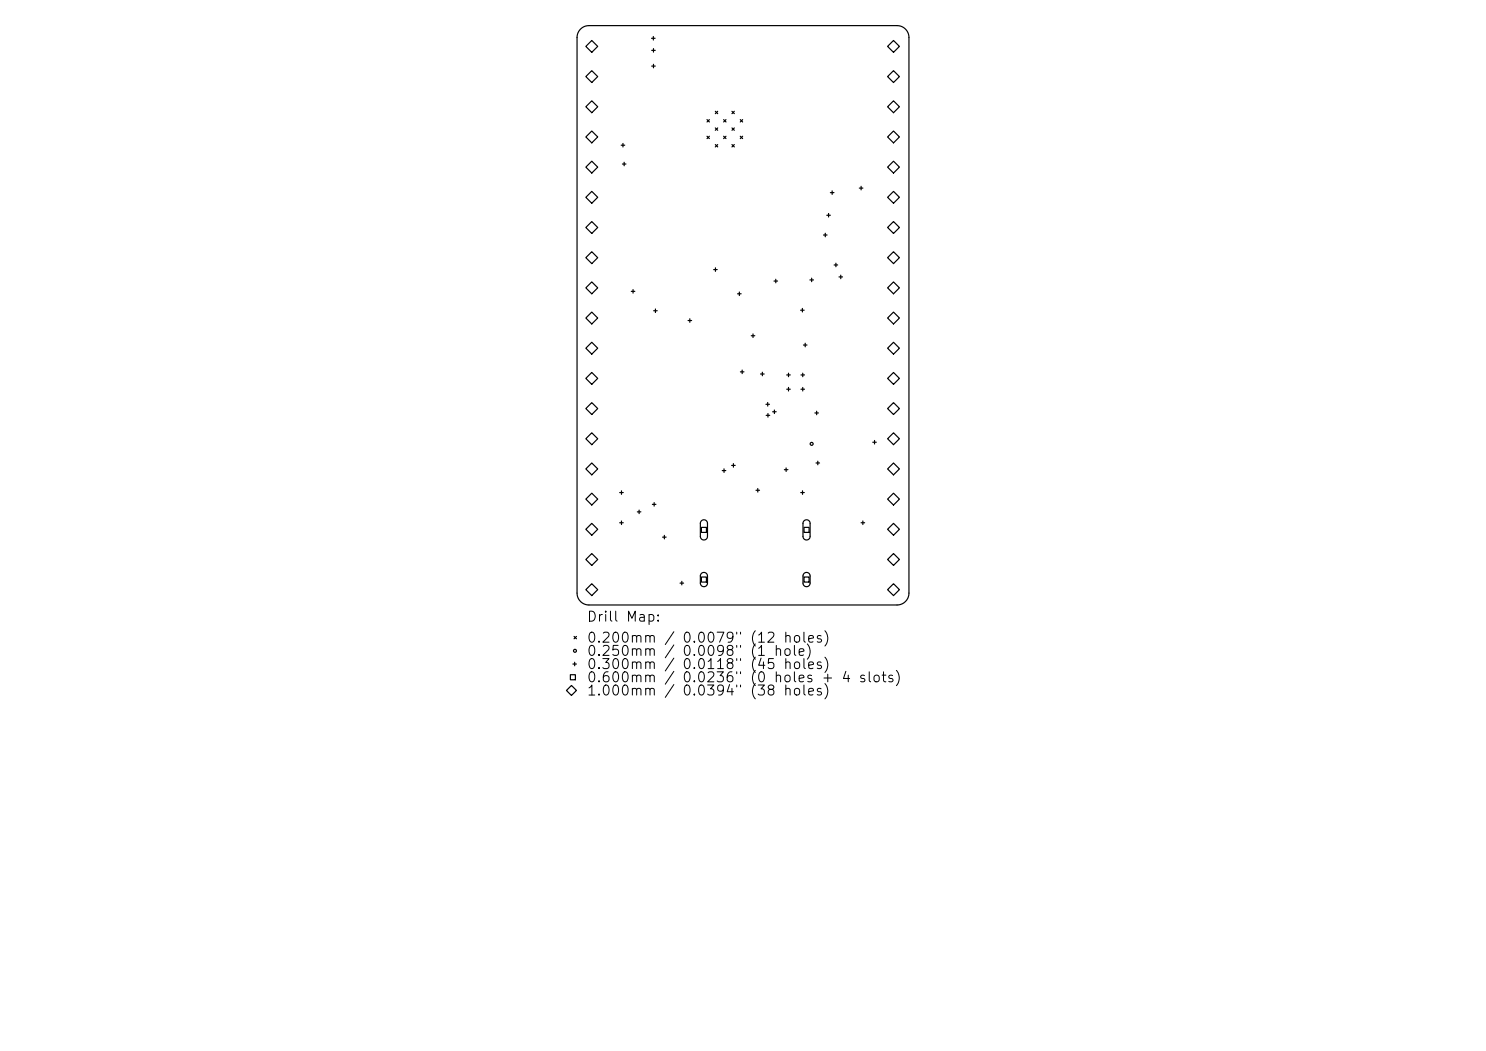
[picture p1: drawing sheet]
<svg xmlns="http://www.w3.org/2000/svg" width="297mm" height="210mm" viewBox="0 0 297 210" stroke-linecap="round" stroke-linejoin="round" font-family="sans-serif">
<defs><g id="words">
<g font-size="2">
<text x="117.1" y="124.7">Drill Map:</text>
<text x="117.1" y="128.9">0.200mm / 0.0079&quot; (12 holes)</text>
<text x="117.1" y="131.6">0.250mm</text>
<text x="136.2" y="131.6">0.0098&quot; (1 hole)</text>
<text x="117.1" y="134.2">0.300mm</text>
<text x="117.1" y="136.8">0.600mm</text>
<text x="136.2" y="134.2">0.0118&quot; (45 holes)</text>
<text x="136.2" y="136.8">0.0236&quot; (0 holes + 4 slots)</text>
<text x="117.1" y="139.5">1.000mm / 0.0394&quot; (38 holes)</text>
</g>
</g></defs>
<g fill="none" stroke="#000" stroke-width=".24">
<path d="M116 5.8l.7-.5 1-.2h61.6a2.37 2.37 0 0 1 2.4 2.4v111a2.37 2.37 0 0 1-2.4 2.4h-61.6a2.37 2.37 0 0 1-2.4-2.4v-111l.3-1zM118.3 8.1l1.2 1.2-1.2 1.2-1.2-1.2zM118.3 14.1l1.2 1.2-1.2 1.2-1.2-1.2zM130.2 7.7h.7M130.3 10.1h.7M130.3 13.2h.7M130.6 7.3v.7M130.6 9.7v.7M130.6 12.8v.8M177.4 15.3l1.2-1.2 1.2 1.2-1.2 1.2zM178.6 8.1l1.2 1.2-1.2 1.2-1.2-1.2zM118.3 20.1l1.2 1.2-1.2 1.2-1.2-1.2z"/>
<path d="M118.3 26.2l1.2 1.2-1.2 1.2-1.2-1.2zM118.3 32.2l1.2 1.2-1.2 1.2-1.2-1.2zM118.3 38.2l1.2 1.2-1.2 1.2-1.2-1.2zM124.2 29h.7M124.4 32.8h.7M124.5 28.7v.7M124.7 32.4v.7M141.3 23.9l.5 .5M141.3 27.2l.5 .5M141.8 23.9l-.5 .5M141.8 27.2l-.5 .5M143 25.6l.4 .4"/>
<path d="M143 28.9l.4 .5M143 22.2l.4 .5M143.4 22.2l-.4 .5M143.4 25.6l-.4 .4M143.4 28.9l-.4 .5M144.6 27.2l.5 .5M144.6 23.9l.5 .5M145.1 23.9l-.5 .5M145.1 27.2l-.5 .5M146.3 28.9l.5 .5M146.3 25.6l.5 .4M146.3 22.2l.5 .5"/>
<path d="M146.8 22.2l-.5 .5M146.8 25.6l-.5 .4M146.8 28.9l-.5 .5M148 27.2l.4 .5M148 23.9l.4 .5M148.4 23.9l-.4 .5M148.4 27.2l-.4 .5M166 38.5h.7M166.3 38.1v.7M171.8 37.6h.7M172.1 37.2v.7M177.4 27.4l1.2-1.2 1.2 1.2-1.2 1.2z"/>
<path d="M178.6 20.1l1.2 1.2-1.2 1.2-1.2-1.2zM178.6 32.2l1.2 1.2-1.2 1.2-1.2-1.2zM178.6 38.2l1.2 1.2-1.2 1.2-1.2-1.2zM118.3 44.3l1.2 1.2-1.2 1.1-1.2-1.1zM118.3 50.3l1.2 1.2-1.2 1.2-1.2-1.2zM118.3 56.3l1.2 1.2-1.2 1.2-1.2-1.2zM126.2 58.2h.7M126.5 57.9v.7M142.6 53.9h.7M143 53.5v.7M147.4 58.7h.7M147.8 58.3v.8"/>
<path d="M154.7 56.2h.7M155.1 55.8v.7M161.9 55.9h.7M162.2 55.6v.7M164.6 47h.7M164.9 46.6v.7M165.2 43h.8M165.6 42.7v.7M166.7 52.9h.7M167.1 52.6v.7M167.7 55.3h.7M168 55v.7"/>
<path d="M177.4 51.5l1.2-1.2 1.2 1.2-1.2 1.2zM178.6 44.3l1.2 1.2-1.2 1.1-1.2-1.1zM178.6 56.3l1.2 1.2-1.2 1.2-1.2-1.2zM118.3 62.4l1.2 1.1-1.2 1.2-1.2-1.2zM118.3 68.4l1.2 1.2-1.2 1.2-1.2-1.2zM118.3 74.4l1.2 1.2-1.2 1.2-1.2-1.2zM130.6 62.1h.8M131 61.7v.7M137.5 64h.7M137.9 63.7v.7M148 74.3h.7M148.3 73.9v.8"/>
<path d="M150.1 67.1h.8M150.5 66.7v.7M152 74.7h.7M152.4 74.4v.7M157.2 74.9h.8M157.2 77.8h.8M157.6 74.6v.7M157.6 77.4v.7M160 62h.7M160.1 74.9h.7M160.1 77.8h.7M160.4 61.6v.7"/>
<path d="M160.4 74.6v.7M160.4 77.4v.7M160.6 68.9h.7M160.9 68.6v.7M177.4 63.5l1.2-1.1 1.2 1.1-1.2 1.2zM178.6 68.4l1.2 1.2-1.2 1.2-1.2-1.2zM178.6 74.4l1.2 1.2-1.2 1.2-1.2-1.2zM118.3 80.5l1.2 1.1-1.2 1.2-1.2-1.2zM118.3 86.5l1.2 1.2-1.2 1.2-1.2-1.2zM118.3 92.5l1.2 1.2-1.2 1.2-1.2-1.2zM118.3 98.5l1.2 1.2-1.2 1.2-1.2-1.2zM123.9 98.4h.7"/>
<path d="M124.2 98.1v.7M144.4 94h.7M144.7 93.7v.7M146.2 93h.7M146.6 92.6v.8M151.1 98h.7M151.5 97.6v.7M153.1 80.8h.7M153.1 83h.7M153.4 80.4v.7M153.5 82.6v.7M154.4 82.3h.7"/>
<path d="M154.8 81.9v.7M156.8 93.9h.7M157.1 93.5v.7M160 98.4h.8M160.4 98.1v.7M162.9 82.5h.7M163.1 92.5h.7M163.2 82.2v.7M163.4 92.2v.7M174.4 88.4h.7M174.8 88v.7M177.4 81.6l1.2-1.1 1.2 1.1-1.2 1.2z"/>
<path d="M177.4 87.7l1.2-1.2 1.2 1.2-1.2 1.2zM177.4 93.7l1.2-1.2 1.2 1.2-1.2 1.2zM178.6 98.5l1.2 1.2-1.2 1.2-1.2-1.2zM118.3 104.6l1.2 1.2-1.2 1.1-1.2-1.1zM118.3 110.6l1.2 1.2-1.2 1.2-1.2-1.2zM118.3 116.6l1.2 1.2-1.2 1.2-1.2-1.2zM123.9 104.5h.7M124.2 104.1v.7M127.4 102.3h.7M127.7 101.9v.7M130.4 100.8h.7M130.7 100.4v.7"/>
<path d="M132.4 107.3h.7M132.8 107v.7M135.9 116.5h.7M136.3 116.2v.7M140.2 104.1a.71 .71 0 0 1 .8-.2 .71 .71 0 0 1 .4 .7v2.6a.71 .71 0 0 1-.7 .7 .71 .71 0 0 1-.7-.7v-2.7zM140.2 114.6a.71 .71 0 0 1 .8-.2 .71 .71 0 0 1 .4 .7v1.4a.71 .71 0 0 1-.7 .7 .71 .71 0 0 1-.7-.7v-1.5zM140.2 105.4h1v1h-1zM140.2 115.3h1v1h-1zM160.7 104.1a.71 .71 0 0 1 .8-.2 .71 .71 0 0 1 .4 .7v2.6a.71 .71 0 0 1-.7 .7 .71 .71 0 0 1-.7-.7v-2.7zM160.7 114.6a.71 .71 0 0 1 .8-.2 .71 .71 0 0 1 .4 .7v1.4a.71 .71 0 0 1-.7 .7 .71 .71 0 0 1-.7-.7v-1.5zM160.7 105.4h1v1h-1zM160.7 115.3h1v1h-1z"/>
<path d="M172.1 104.5h.7M172.5 104.1v.7M177.4 105.8l1.2-1.2 1.2 1.2-1.2 1.1zM177.4 111.8l1.2-1.2 1.2 1.2-1.2 1.2zM178.6 116.6l1.2 1.2-1.2 1.2-1.2-1.2zM114 134.8h1v1h-1zM114.2 137l1 1-1 1-1-1zM114.5 132.7h.7M114.7 127.2l.5 .4M114.9 132.3v.7M115.2 127.2l-.5 .4"/>
<circle cx="162.2" cy="88.7" r=".3"/>
<circle cx="114.9" cy="130" r=".3"/>
</g>
<use href="#words"/>
</svg>
